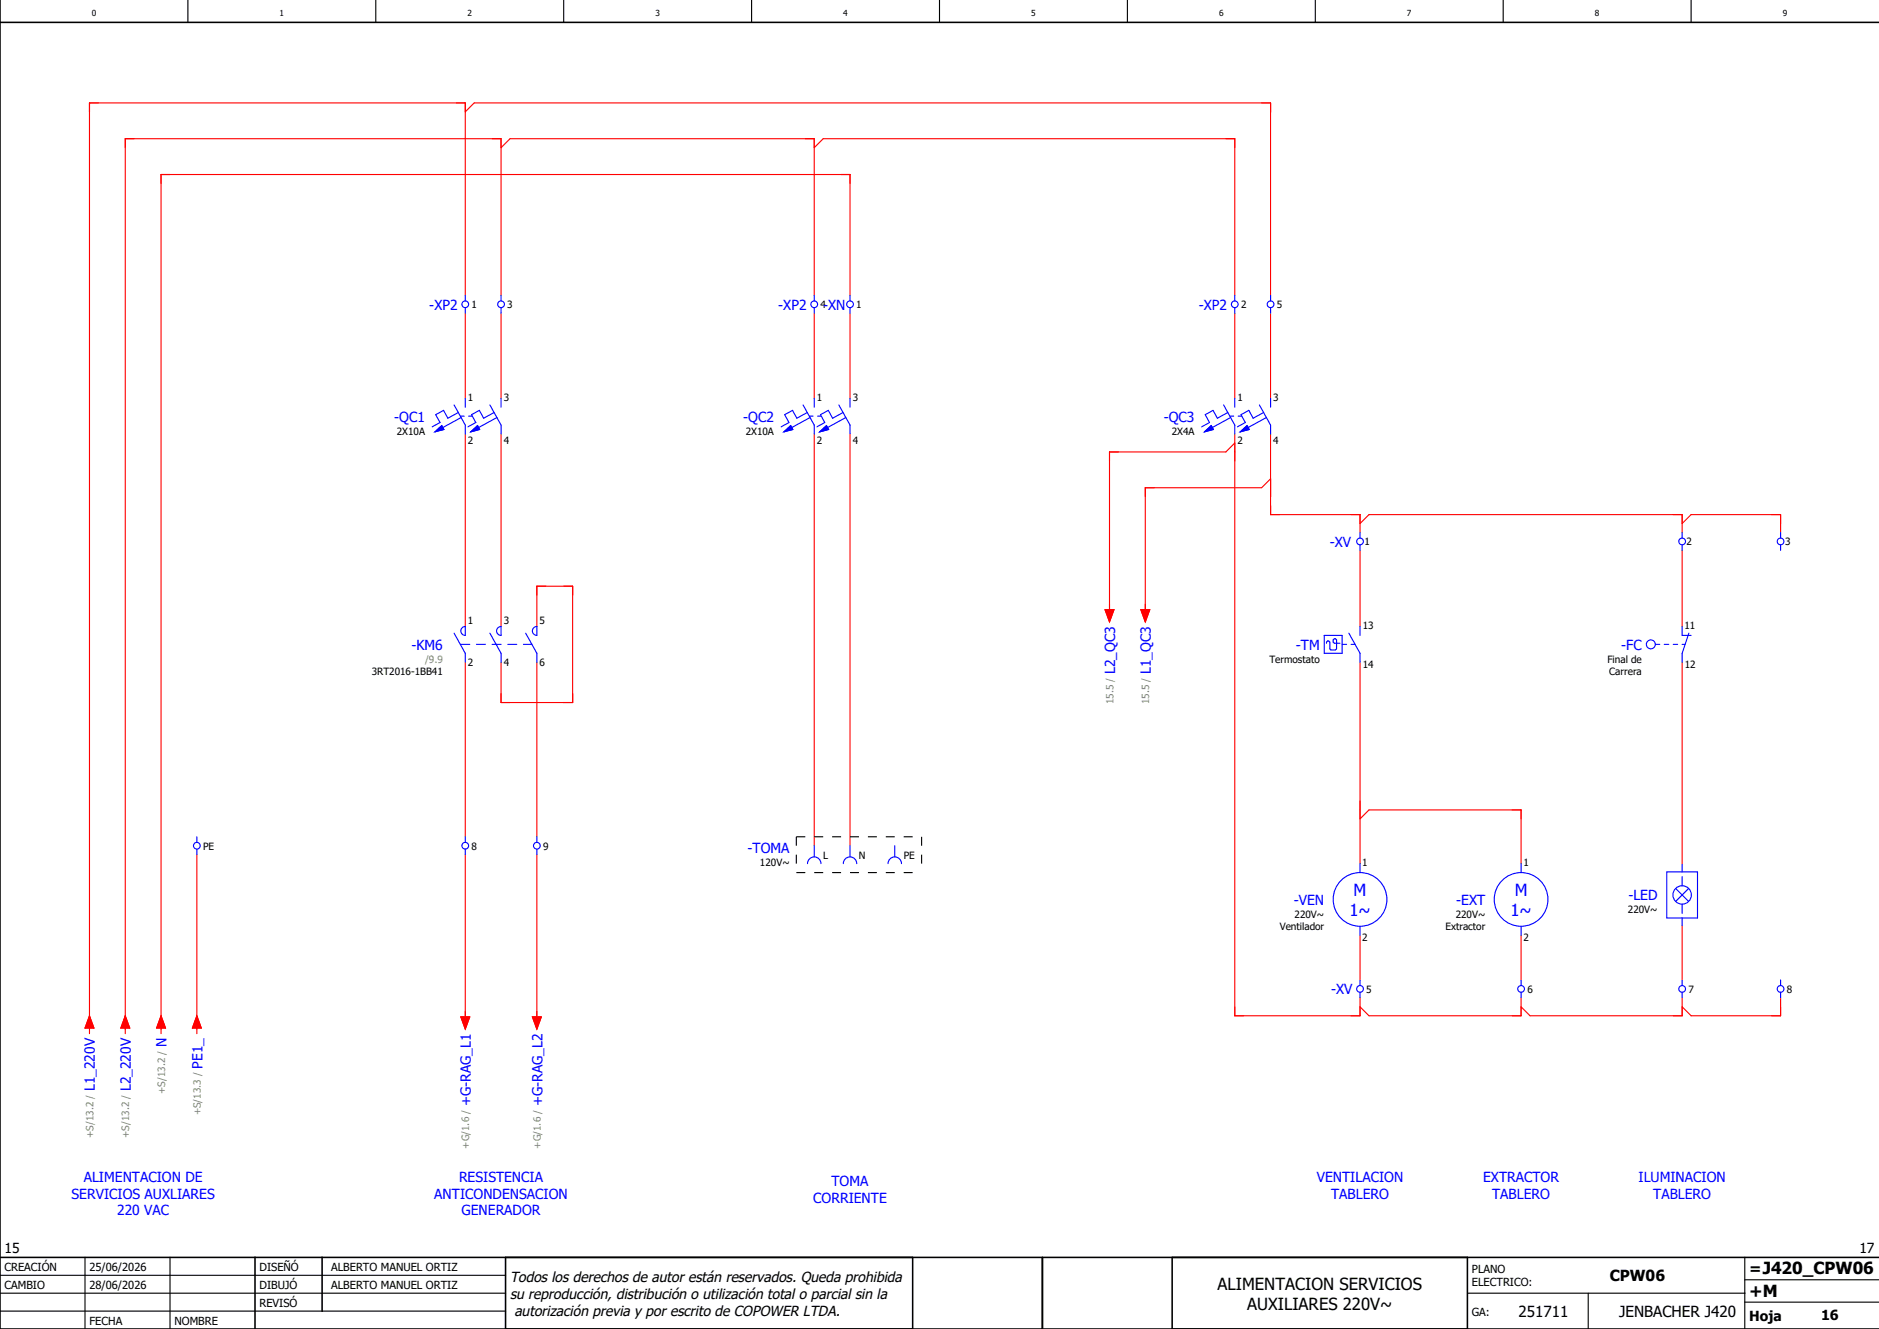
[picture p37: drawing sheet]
<svg xmlns="http://www.w3.org/2000/svg" width="420mm" height="297mm" viewBox="0 0 420 297" stroke-linecap="round" stroke-linejoin="round" font-family="sans-serif">
<defs><g id="words">
<g font-size="3.7" fill="#00f">
<text x="302.6" y="200.2">M</text>
<text x="338.6" y="200.2">M</text>
<text x="301.6" y="204.7">1~</text>
<text x="337.6" y="204.7">1~</text>
</g>
<g font-size="3.7">
<text x="272.2" y="288.2">ALIMENTACION SERVICIOS</text>
<text x="278.8" y="292.7">AUXILIARES 220V~</text>
<text x="391" y="289.8">+M</text>
</g>
<g font-size="3.4">
<text x="359.8" y="286.4">CPW06</text>
<text x="391" y="284.6">=J420_CPW06</text>
<text x="339.4" y="294.4">251711</text>
<text x="361.9" y="294.4">JENBACHER J420</text>
</g>
<g font-size="3.2">
<text x="114" y="286.5">Todos los derechos de autor están reservados. Queda prohibida</text>
<text x="114" y="290.2">su reproducción, distribución o utilización total o parcial sin la</text>
<text x="115" y="294">autorización previa y por escrito de COPOWER LTDA.</text>
</g>
<g font-size="3.1" fill="#00f">
<text x="96" y="69.2">-XP2</text>
<text x="174" y="69.2">-XP2</text>
<text x="184" y="69.2">-XN</text>
<text x="268" y="69.2">-XP2</text>
<text x="88.1" y="94.2">-QC1</text>
<text x="166.1" y="94.2">-QC2</text>
<text x="260.1" y="94.2">-QC3</text>
<text x="297.2" y="122.2">-XV</text>
<text x="92" y="145.2">-KM6</text>
<text x="289.7" y="145.2">-TM</text>
<text x="362.4" y="145.2">-FC</text>
<text x="249.2" y="150.7" transform="rotate(-90 249.2 150.7)">L2_QC3</text>
<text x="257.2" y="150.7" transform="rotate(-90 257.2 150.7)">L1_QC3</text>
<text x="167.1" y="190.6">-TOMA</text>
<text x="289.2" y="202.2">-VEN</text>
<text x="325.5" y="202.2">-EXT</text>
<text x="364" y="201.2">-LED</text>
<text x="297.5" y="222.2">-XV</text>
<text x="37.2" y="234.1" transform="rotate(-90 37.2 234.1)">N</text>
<text x="45.2" y="238.8" transform="rotate(-90 45.2 238.8)">PE1_</text>
<text x="21.2" y="243.9" transform="rotate(-90 21.2 243.9)">L1_220V</text>
<text x="29.2" y="243.9" transform="rotate(-90 29.2 243.9)">L2_220V</text>
<text x="105.2" y="247.3" transform="rotate(-90 105.2 247.3)">+G-RAG_L1</text>
<text x="121.2" y="247.3" transform="rotate(-90 121.2 247.3)">+G-RAG_L2</text>
<text x="16" y="267.9">SERVICIOS AUXLIARES</text>
<text x="18.7" y="264.1">ALIMENTACION DE</text>
<text x="97.1" y="267.9">ANTICONDENSACION</text>
<text x="102.6" y="264.1">RESISTENCIA</text>
<text x="181.8" y="268.9">CORRIENTE</text>
<text x="185.9" y="265.1">TOMA</text>
<text x="294.3" y="264.1">VENTILACION</text>
<text x="297.5" y="267.9">TABLERO</text>
<text x="331.5" y="264.1">EXTRACTOR</text>
<text x="333.5" y="267.9">TABLERO</text>
<text x="366.2" y="264.1">ILUMINACION</text>
<text x="369.5" y="267.9">TABLERO</text>
<text x="26.2" y="271.6">220 VAC</text>
<text x="103.2" y="271.6">GENERADOR</text>
</g>
<g font-size="3.1">
<text x="1" y="280">15</text>
<text x="415.6" y="280">17</text>
<text x="391" y="295.2">Hoja</text>
<text x="407" y="295">16</text>
</g>
<g font-size="2.5">
<text x="1" y="284">CREACIÓN</text>
<text x="20" y="284">25/06/2026</text>
<text x="58" y="284">DISEÑÓ</text>
<text x="74" y="284">ALBERTO MANUEL ORTIZ</text>
<text x="329" y="284.5">PLANO</text>
<text x="329" y="287.5">ELECTRICO:</text>
<text x="1" y="288">CAMBIO</text>
<text x="20" y="288">28/06/2026</text>
<text x="58" y="292">REVISÓ</text>
<text x="58" y="288">DIBUJÓ</text>
<text x="74" y="288">ALBERTO MANUEL ORTIZ</text>
<text x="329" y="294">GA:</text>
<text x="20" y="296">FECHA</text>
<text x="39" y="296">NOMBRE</text>
</g>
<g font-size="2.2">
<text x="105.4" y="68.9">1</text>
<text x="113.4" y="68.9">3</text>
<text x="183.4" y="68.9">4</text>
<text x="191.4" y="68.9">1</text>
<text x="277.4" y="68.9">2</text>
<text x="285.4" y="68.9">5</text>
<text x="104.6" y="89.5">1</text>
<text x="112.6" y="89.5">3</text>
<text x="182.6" y="89.5">1</text>
<text x="190.6" y="89.5">3</text>
<text x="276.6" y="89.5">1</text>
<text x="284.6" y="89.5">3</text>
<text x="88.7" y="97.1">2X10A</text>
<text x="104.6" y="99.2">2</text>
<text x="112.6" y="99.2">4</text>
<text x="166.7" y="97.1">2X10A</text>
<text x="182.6" y="99.2">2</text>
<text x="190.6" y="99.2">4</text>
<text x="261.9" y="97.1">2X4A</text>
<text x="276.6" y="99.2">2</text>
<text x="284.6" y="99.2">4</text>
<text x="305" y="121.9">1</text>
<text x="377" y="121.9">2</text>
<text x="399" y="121.9">3</text>
<text x="104.6" y="139.5">1</text>
<text x="112.6" y="139.5">3</text>
<text x="120.6" y="139.5">5</text>
<text x="304.6" y="140.5">13</text>
<text x="376.5" y="140.5">11</text>
<text x="104.6" y="148.8">2</text>
<text x="112.6" y="148.8">4</text>
<text x="120.6" y="148.8">6</text>
<text x="283.7" y="148.1">Termostato</text>
<text x="304.6" y="149.2">14</text>
<text x="359.3" y="148.1">Final de</text>
<text x="376.6" y="149.2">12</text>
<text x="83.1" y="150.8">3RT2016-1BB41</text>
<text x="359.7" y="150.8">Carrera</text>
<text x="45.4" y="189.9">PE</text>
<text x="105.4" y="189.9">8</text>
<text x="121.4" y="189.9">9</text>
<text x="184" y="191.9">L</text>
<text x="192" y="191.9">N</text>
<text x="202" y="191.9">PE</text>
<text x="169.9" y="193.5">120V~</text>
<text x="304.5" y="193.5">1</text>
<text x="340.5" y="193.5">1</text>
<text x="286" y="207.8">Ventilador</text>
<text x="289.4" y="205.1">220V~</text>
<text x="323.1" y="207.8">Extractor</text>
<text x="325.4" y="205.1">220V~</text>
<text x="363.9" y="204.1">220V~</text>
<text x="304.5" y="210.2">2</text>
<text x="340.5" y="210.2">2</text>
<text x="305.4" y="221.9">5</text>
<text x="341.4" y="221.9">6</text>
<text x="377.4" y="221.9">7</text>
<text x="399.4" y="221.9">8</text>
</g>
<g font-size="2.2" fill="#7ca552">
<text x="95" y="148.1">/9.9</text>
<text x="248.9" y="157.4" transform="rotate(-90 248.9 157.4)">15.5 /</text>
<text x="256.9" y="157.4" transform="rotate(-90 256.9 157.4)">15.5 /</text>
<text x="36.9" y="244.5" transform="rotate(-90 36.9 244.5)">+S/13.2 /</text>
<text x="44.9" y="249.3" transform="rotate(-90 44.9 249.3)">+S/13.3 /</text>
<text x="20.9" y="254.3" transform="rotate(-90 20.9 254.3)">+S/13.2 /</text>
<text x="28.9" y="254.3" transform="rotate(-90 28.9 254.3)">+S/13.2 /</text>
<text x="104.9" y="256.7" transform="rotate(-90 104.9 256.7)">+G/1.6 /</text>
<text x="120.9" y="256.7" transform="rotate(-90 120.9 256.7)">+G/1.6 /</text>
</g>
<g font-size="1.9">
<text x="20.5" y="3.6">0</text>
<text x="62.5" y="3.6">1</text>
<text x="104.5" y="3.6">2</text>
<text x="146.5" y="3.6">3</text>
<text x="188.5" y="3.6">4</text>
<text x="230.5" y="3.6">5</text>
<text x="272.5" y="3.6">6</text>
<text x="314.5" y="3.6">7</text>
<text x="356.5" y="3.6">8</text>
<text x="398.5" y="3.6">9</text>
</g>
</g></defs>
<g fill="none" stroke="#000" stroke-width=".25">
<path d="M42 0v5M84 0v5M126 0v5M168 0v5M210 0v5M252 0v5M294 0v5M336 0v5M378 0v5M0 285h113M0 293h113M0 289h113"/>
<path d="M19 281v16M38 281v16M328 289h62M355 289v8M390 291h30M390 281v16M390 286h30"/>
</g>
<path d="M0 5h420M0 0v297h420M0 281h420M57 281v16M72 281v12M113 281v16M204 281v16M233 281v16M262 281v16M328 281v16" fill="none" stroke="#000" stroke-width=".35"/>
<g fill="none" stroke="#f00" stroke-width=".25">
<path d="M104 25l2-2h178v43M112 33l2-2h68v35M182 33l2-2h92v35M104 66v-43h-84v208M104 70v19M112 66v-35h-84v200M112 70v19M182 70v19M190 66v-27h-154v192M190 70v19M276 70v19M284 70v19"/>
<path d="M104 97v43M112 97v43M182 97v92M190 97v92M276 97v130h28v-4M276 99l-2 2h-26v36M284 97v18h20v4M284 107l-2 2h-26v28M304 117l2-2h70v4M376 117l2-2h20v4M247 136.3h2l-1 2.7zM255 136.3h2l-1 2.7z"/>
<path d="M304 123v17M376 123v17M104 148v39M120 140v-9h8v26h-16v-9M120 148v39M304 148v45M376 148v45.1M44 191v40M104 191v37M120 191v37M304 183l2-2h34v12M304 209v10"/>
<path d="M340 209v10M376 206.9v12.1M20 227l1 2.8h-2zM28 227l1 2.8h-2zM36 227l1 2.8h-2zM44 227l1 2.8h-2zM103 227.2h2l-1 2.8zM119 227.2h2l-1 2.8zM340 223v4h-34l-2-2M376 223v4h-34l-2-2M398 223v4h-20l-2-2"/>
</g>
<g fill="none" stroke="#00f" stroke-width=".25">
<path d="M104 66v1.3M104 68.8v1.2M112 66v1.3M112 68.8v1.2M182 66v1.3M182 68.8v1.2M190 66v1.3M190 68.8v1.2M276 66v1.3M276 68.8v1.2M284 66v1.3M284 68.8v1.2"/>
<path d="M97.2 96.5l1.5-1.4 .5 .9zM101.5 90.5l2.5 4.5v2M102.4 92.2l-2.3 1.3-1-1.8-1.7 1 1 1.7-1.8 1M103 93h.7M103.1 93.3l-4.1 2.2M104 89v2M104.7 93h.8M105.2 96.5l1.5-1.4 .5 .9zM109.5 90.5l2.5 4.5v2M110.4 92.2l-2.3 1.3-1-1.8-1.7 1 1 1.7-1.8 1M111.1 93.3l-4.1 2.2M112 89v2"/>
<path d="M175.2 96.5l1.5-1.4 .5 .9zM179.5 90.5l2.5 4.5v2M180.4 92.2l-2.3 1.3-1-1.8-1.7 1 1 1.7-1.8 1M181 93h.8M181.1 93.3l-4.1 2.2M182 89v2M182.7 93h.8M183.2 96.5l1.5-1.4 .5 .9zM187.5 90.5l2.5 4.5v2M188.4 92.2l-2.3 1.3-1-1.8-1.7 1 1 1.7-1.8 1M189.1 93.3l-4.1 2.2M190 89v2"/>
<path d="M269.2 96.5l1.5-1.4 .5 .9zM273.5 90.5l2.5 4.5v2M274.4 92.2l-2.3 1.3-1-1.8-1.7 1 1 1.7-1.8 1M275 93h.8M275.1 93.3l-4.1 2.2M276 89v2M276.7 93h.8M277.2 96.5l1.5-1.4 .5 .9zM281.5 90.5l2.5 4.5v2M282.4 92.2l-2.3 1.3-1-1.8-1.7 1 1 1.7-1.8 1M283.1 93.3l-4.1 2.2M284 89v2"/>
<path d="M304 119v1.2M376 119v1.2M398 119v1.2M304 121.7v1.3M376 121.7v1.3M398 121.7v1.3M101.5 141.5l2.5 4.5v2M102.9 144h2.1M103.3 140.3l.7-.3v2a1 1 0 0 1-.9-.6 1 1 0 0 1 .2-1.1zM106.5 144h2M109.5 141.5l2.5 4.5v2M110 144h2"/>
<path d="M111.3 140.3l.7-.3v2a1 1 0 0 1-.9-.6 1 1 0 0 1 .2-1.1zM113.5 144h2M117 144h1.9M117.5 141.5l2.5 4.5v2M119.3 140.3l.7-.3v2a1 1 0 0 1-.9-.6 1 1 0 0 1 .2-1.1zM296 142h4v4h-4zM296.5 143.8v-.3l.2-.2h.3l.2 .2v1.5l.3 .2h1l.2-.2v-2l-.2-.2h-.3l-.2 .2v.5l.2 .3h1.3M300 144h1M301.5 141.5l2.5 4.5v2M302 144h.9M304 140v2M370 144h1"/>
<path d="M372 144h1M374 144h1M376 144h.7M376 140v2h2M377.5 141.5l-1.5 4.5v2M44 187v1.2M44 189.8v1.2M104 187v1.2M104 189.8v1.2M120 187v1.2M120 189.8v1.2M180.5 193a1.5 1.5 0 0 1 1.5-1.5 1.5 1.5 0 0 1 1.5 1.5"/>
<path d="M182 189v2.5M188.5 193a1.5 1.5 0 0 1 1.5-1.5 1.5 1.5 0 0 1 1.5 1.5M190 189v2.5M198.5 193a1.5 1.5 0 0 1 1.5-1.5 1.5 1.5 0 0 1 1.5 1.5M200 189v2.5M304 193v2M340 193v2M372.6 194.9h6.8v10.2h-6.8zM374.6 198.6l2.8 2.8M376 193.1v1.8M376 195.9v2M377.4 198.6l-2.8 2.8"/>
<path d="M304 207v2M304 219v1.3M340 207v2M340 219v1.3M376 202.1v2M376 205.1v1.8M376 219v1.3M398 219v1.3M304 221.8v1.2M340 221.8v1.2M376 221.8v1.2M398 221.8v1.2"/>
<circle cx="104" cy="68" r=".75"/>
<circle cx="112" cy="68" r=".75"/>
<circle cx="182" cy="68" r=".75"/>
<circle cx="190" cy="68" r=".75"/>
<circle cx="276" cy="68" r=".75"/>
<circle cx="284" cy="68" r=".75"/>
<circle cx="304" cy="121" r=".75"/>
<circle cx="376" cy="121" r=".75"/>
<circle cx="398" cy="121" r=".75"/>
<circle cx="369" cy="144" r="1"/>
<circle cx="44" cy="189" r=".75"/>
<circle cx="104" cy="189" r=".75"/>
<circle cx="120" cy="189" r=".75"/>
<circle cx="304" cy="201" r="6"/>
<circle cx="340" cy="201" r="6"/>
<circle cx="376" cy="200" r="2.06"/>
<circle cx="304" cy="221" r=".75"/>
<circle cx="340" cy="221" r=".75"/>
<circle cx="376" cy="221" r=".75"/>
<circle cx="398" cy="221" r=".75"/>
</g>
<g fill="#00f" stroke="#00f" stroke-width=".22">
<path d="M269.2 96.5l1.5-1.4 .5 .9z"/>
<path d="M277.2 96.5l1.5-1.4 .5 .9z"/>
<path d="M97.2 96.5l1.5-1.4 .5 .9z"/>
<path d="M105.2 96.5l1.5-1.4 .5 .9z"/>
<path d="M175.2 96.5l1.5-1.4 .5 .9z"/>
<path d="M183.2 96.5l1.5-1.4 .5 .9z"/>
</g>
<path d="M178 195h28M178 187h28M178 187v8M206 187v8" fill="none" stroke="#000" stroke-width=".25" stroke-dasharray="2 2" stroke-linecap="butt"/>
<g fill="#f00" stroke="#f00" stroke-width=".22">
<path d="M20 227l1 2.8h-2z"/>
<path d="M28 227l1 2.8h-2z"/>
<path d="M36 227l1 2.8h-2z"/>
<path d="M44 227l1 2.8h-2z"/>
<path d="M103 227.2h2l-1 2.8z"/>
<path d="M119 227.2h2l-1 2.8z"/>
<path d="M255 136.3h2l-1 2.7z"/>
<path d="M247 136.3h2l-1 2.7z"/>
</g>
<use href="#words"/>
</svg>
